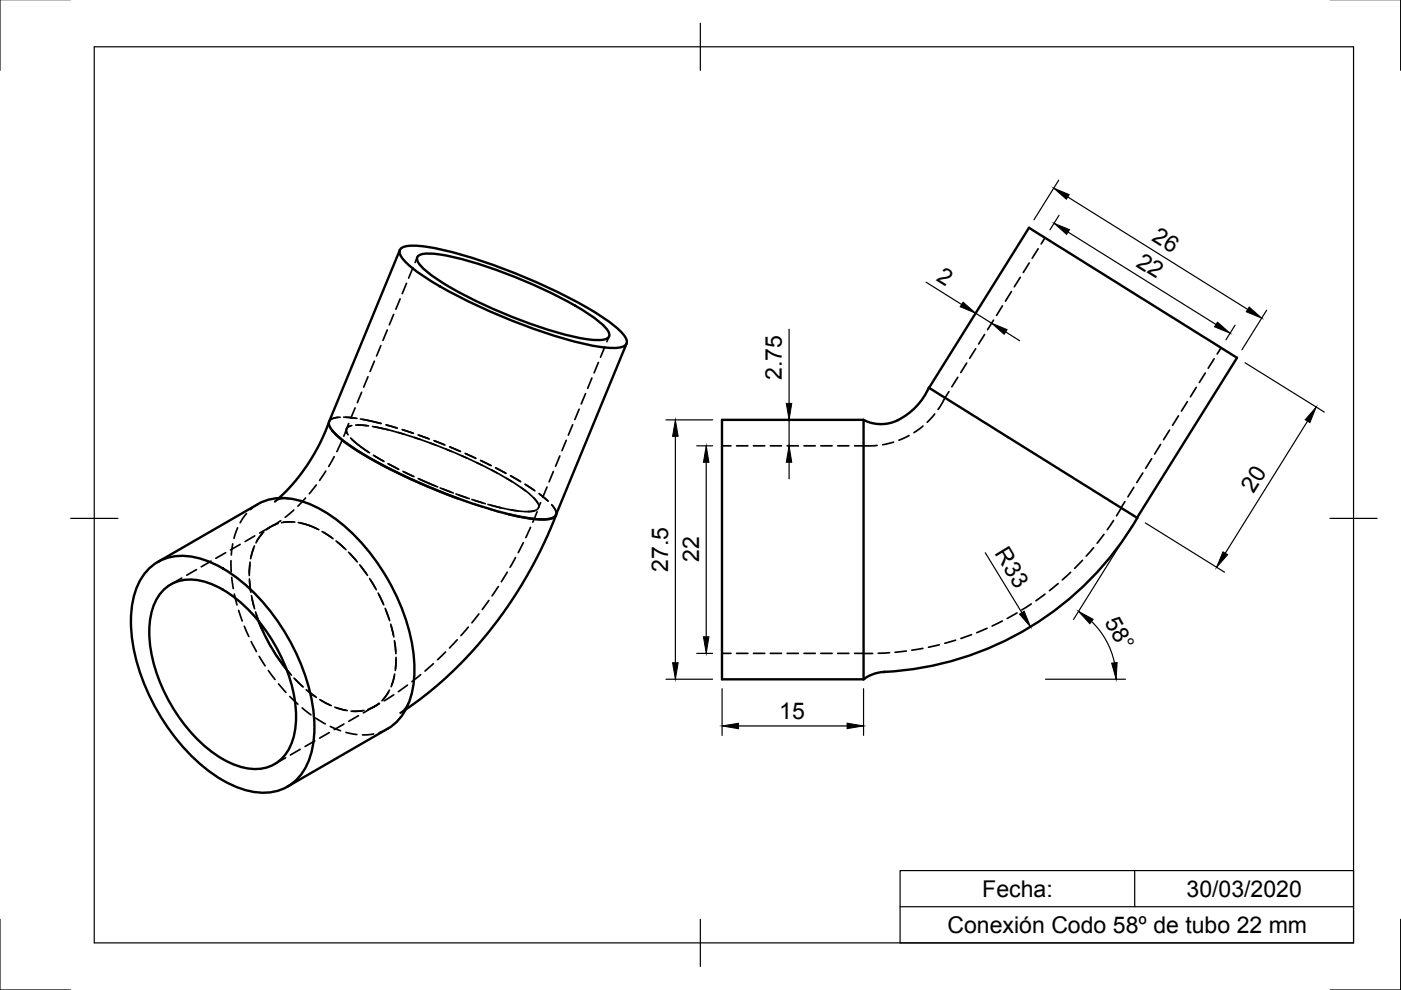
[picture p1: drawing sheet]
<svg xmlns="http://www.w3.org/2000/svg" width="297mm" height="210mm" viewBox="0 0 297 210" stroke-linecap="round" stroke-linejoin="round" font-family="sans-serif">
<defs><g id="words">
<g font-size="4.9">
<text x="244" y="50.9" transform="rotate(32 244 50.9)">26</text>
<text x="198.3" y="59.3" transform="rotate(32 198.3 59.3)">2</text>
<text x="240.7" y="56.3" transform="rotate(32 240.7 56.3)">22</text>
<text x="165.8" y="80.6" transform="rotate(-90 165.8 80.6)">2.75</text>
<text x="265.8" y="104.7" transform="rotate(-58 265.8 104.7)">20</text>
<text x="148.2" y="119.2" transform="rotate(-90 148.2 119.2)">22</text>
<text x="210.8" y="117.3" transform="rotate(59 210.8 117.3)">R33</text>
<text x="141.6" y="121.2" transform="rotate(-90 141.6 121.2)">27.5</text>
<text x="234.1" y="131.8" transform="rotate(61 234.1 131.8)">58°</text>
<text x="165.2" y="152.4">15</text>
<text x="208.3" y="190.1">Fecha:</text>
<text x="251.6" y="190.1">30/03/2020</text>
<text x="200.9" y="197.8">Conexión Codo 58º de tubo 22 mm</text>
</g>
</g></defs>
<!-- layer: Visible -->
<g fill="#000">
<circle cx="190.3" cy="89.1" r=".25"/>
<circle cx="187.4" cy="142.5" r=".25"/>
</g>
<g fill="none" stroke="#000" stroke-width=".51">
<path d="M84.8 53l-15 36.4a1.96 1.96 0 0 0 .7 1.9M85.1 52.6a5.8 5.8 0 0 1 3.7-.5 86.9 86.9 0 0 1 22.9 6.9 93.8 93.8 0 0 1 17.7 9.4 9.1 9.1 0 0 1 3.5 3.9 1.46 1.46 0 0 1-1.7 1.4 36.6 36.6 0 0 1-12-2 122 122 0 0 1-29.6-13.2 16 16 0 0 1-4.7-4.3l-.2-.7 .1-.5zM88.6 54.3a4.2 4.2 0 0 1 3.2-.5 78.3 78.3 0 0 1 21.8 6.8 65.5 65.5 0 0 1 13.9 8 3.7 3.7 0 0 1 1.7 2.5 1.91 1.91 0 0 1-2.2 1 53.5 53.5 0 0 1-15.6-3.8 89 89 0 0 1-20.3-10.2 7.7 7.7 0 0 1-2.6-2.9l-.1-.5zM132.8 72.8l-14.9 36.4M69.7 89.6l-2 4.6-2.4 4.2-2.6 3.5-1.6 1.9-2 1.8M70.5 91.3l1.5 1.5 2.1 1.7 5.6 3.4 7.3 3.7 10 4.1M70.5 91.3a34.8 34.8 0 0 0 9.1 6.5 129.2 129.2 0 0 0 17.4 7.8M183.1 89v55M183.1 89l1.3 .6 1.8 .3 1.9-.1 1.2-.3a13.6 13.6 0 0 0 7.7-7.3l44.1 27.6a66.8 66.8 0 0 1-54.8 32.8l-1.8 .6-1.4 .8M183.1 89h-30v55h30M197 82.2l21.2-33.9 42.4 26.5 1.7 1.1-21.2 33.9M33.4 119.2l21.3-12.3a12.5 12.5 0 0 1 11.4 .2 36.9 36.9 0 0 1 16.1 15.7 38.9 38.9 0 0 1 5.7 20 14.1 14.1 0 0 1-4.6 11l-22.4 13"/>
<path d="M97 105.6l6.2 2.1a52.2 52.2 0 0 0 11.7 2.4 3.4 3.4 0 0 0 3-.9l-1.9 4.6-3.5 7-3.5 5.7-3.5 5.1-4.2 5.2-5.1 5.3-4.9 4.4-5.3 3.9M118 108.9a2.22 2.22 0 0 1-2.5 1.2l-3.2-.2-4.4-.8M31.3 120.8a10.5 10.5 0 0 1 10.7-2.5 29.3 29.3 0 0 1 14.2 9.9 44.2 44.2 0 0 1 10.4 24.1 18.4 18.4 0 0 1-2.6 11.7 9.9 9.9 0 0 1-10 3.9 26.1 26.1 0 0 1-14.4-8.6 44.3 44.3 0 0 1-11.8-25.7 18.4 18.4 0 0 1 2.6-11.7zM34.3 125.5a8.6 8.6 0 0 1 9.8-1.9 28.5 28.5 0 0 1 14.1 13 30.4 30.4 0 0 1 4.5 17.1 10.3 10.3 0 0 1-4.5 8.3 9.9 9.9 0 0 1-9.4-.2 30.9 30.9 0 0 1-13.5-14.1 27.8 27.8 0 0 1-3.3-17.2 10.7 10.7 0 0 1 2.3-5zM54.9 131.8l.6 1.4M54.9 131.8l.4 1.1a37.7 37.7 0 0 0 5.4 9"/>
</g>
<!-- layer: Hidden -->
<g fill="#000">
<circle cx="183.1" cy="89" r=".18"/>
<circle cx="190.3" cy="89.1" r=".18"/>
<circle cx="58.3" cy="106.4" r=".18"/>
<circle cx="183.1" cy="144" r=".18"/>
</g>
<g fill="none" stroke="#000" stroke-width=".36">
<path d="M87.5 56.8l-.9 2.2M88.5 54.5l-.5 1.2M216.3 58.8l-1.2 2M218.2 55.8l-1.2 2M220.1 52.7l-1.3 2.1M221.6 50.4l-.9 1.3M78 79.9l-.9 2.2M79.4 76.6l-.9 2.2M80.8 73.3l-1 2.2M82.1 70l-.9 2.2M83.5 66.7l-1 2.2M84.8 63.4l-.9 2.2"/>
<path d="M86.2 60.1l-.9 2.2M126.9 76.8l-.9 2.3M128.2 73.5l-.9 2.2M129.1 71.3l-.4 1.1M205 77l-1.3 2M206.9 73.9l-1.3 2.1M208.7 70.9l-1.2 2M210.7 67.9l-1.3 2M212.5 64.8l-1.2 2.1M214.4 61.8l-1.2 2.1M255.5 79.1l-1.2 2M257.4 76.1l-1.2 2"/>
<path d="M258.9 73.7l-.8 1.3M69.1 99.9l-1.3 2M69.8 89.4l-.1 .2M69.8 90.3l.7 1M70.9 96.8l-1.2 2.1M71.7 88.5l-1.3 .3-.6 .6M72.1 88.5l-1.2 .1-1 .6M72.4 93.6l-1 2.2M72.9 88.4l2.3 .3M73.3 88.5l2.4 .2M73.5 90.9l-.6 1.6M73.9 89.8l-.4 1.1"/>
<path d="M74.3 90.3a1.05 1.05 0 0 0-.9 .8 1.05 1.05 0 0 0 .4 1.1M74.3 92.9l1.8 1.5M74.6 93.1l1.5 1.3M74.6 90.2l-1 .6-.2 .6 .2 .5M75.3 86.5l-.9 2.2M75.4 90.1l2.4 .1M75.8 90.1l2.3 .2M76.1 94.4l2.1 1.5M76.4 94.7l1.9 1.3M76.4 88.8l2.1 .5M76.7 83.2l-.9 2.2M76.9 88.9l1.6 .4"/>
<path d="M78.5 89.3l2.3 .5M78.5 89.3l2.2 .5M79 90.4l1.9 .4M79.2 96.5l2 1.2M79.3 90.5l1.6 .3M79.4 96.6l2 1.2M80.9 90.8l2.4 .6M80.9 90.8l1.3 .3M81.8 90.1l2.3 .6M82 90.1l2.2 .7M82.3 98.3l2.1 1.1M82.4 98.4l2.2 1.1"/>
<path d="M83.4 91.4l2.3 .7M84.4 91.7l2.3 .7M85.3 91.1l2.2 .7M85.4 91.1l2.3 .8M85.4 99.9l2.2 1.1M86.8 92.4l2.3 .8M87.8 92.7l2.3 .8M88.6 92.2l2.3 .8M88.8 92.3l2.2 .8M90.2 93.6l2.2 .8M91.2 93.9l2.2 .9M92 93.4l2.2 .9"/>
<path d="M92.1 93.5l2.2 .9M93.5 94.8l2.2 .9M94.5 95.2l2.2 .9M95.3 94.7l2.2 1M95.5 94.8l2.1 .9M96.8 96.2l2.2 .9M97.8 96.6l2.2 1M98.6 96.1l2.2 1M98.7 96.2l2.2 1M100.1 97.6l2.1 1.1M101.1 98.1l2.1 1M101.9 97.6l2.1 1.1"/>
<path d="M102 97.7l2.1 1M103.3 99.2l2.1 1.1M104.3 99.7l2.1 1.1M105.1 99.2l2.1 1.1M105.2 99.3l2.1 1.1M117.3 100l-.9 2.2M118.7 96.7l-.9 2.2M120.1 93.4l-1 2.2M121.4 90.1l-.9 2.2M122.8 86.8l-.9 2.2M124.1 83.5l-.9 2.2M125.5 80.2l-.9 2.2"/>
<path d="M153.1 94.5h1.9M156.2 94.5h2.4M159.7 94.5h2.4M163.3 94.5h2.4M166.9 94.5h2.4M170.5 94.5h2.3M174 94.5h2.4M177.6 94.5h2.4M186 94.4l-4.8 .1M189.5 93.7l-2.3 .6M192.7 92.3l-2.1 1M195.7 90.3l-1.9 1.4"/>
<path d="M198.2 87.8l-1.6 1.7M201.2 83l-2.3 3.8M203.1 80l-1.3 2M244.2 97.3l-1.3 2M246.1 94.2l-1.3 2.1M248 91.2l-1.3 2M249.9 88.2l-1.3 2M251.8 85.1l-1.3 2.1M253.6 82.1l-1.2 2M44.7 119l-2 1.2M47.8 117.2l-2 1.2M49 118.9v2.3"/>
<path d="M49.3 115.3l-.3 2.4M50.4 111.9l-.8 2.2M50.9 115.4l-2 1.2M52.3 108.9l-1.4 1.9M53 119.6l-.1 2.4M53 119.2l-.1 2.4M53.8 116.2l-.7 2.3M54 115.8l-.8 2.2M54 113.6l-2 1.2M54.7 106.9l-1.6 1.1M55.6 113.1l-1.3 2M55.9 112.8l-1.4 1.9"/>
<path d="M57.4 111.7l-2.3 1.3M58.5 111.1l-2 1.2M59 111l-2.2 1M59.1 105.6l-.9 .8M59.5 110.4l-1.8 1.1M61.4 105.7h-1.8l-1 .4M62.1 110.7l-2.4 .1M62.3 108.1l-1.8 1.6M62.5 110.7h-2.4M63.2 110.8l2.6 .7M63.7 110.9l2.1 .6M64.8 105.6l-1.6 1.7"/>
<path d="M65.8 111.5l1.8 .8M65.8 111.5l1.4 .6M67.1 102.8l-1.5 1.9M68.3 112.7l2 1.3M68.6 112.9l2 1.3M71.2 114.7l1.8 1.6M71.6 114.9l1.7 1.6M73.9 117.1l1.6 1.7M74.2 117.4l1.6 1.7M76.3 119.8l1.4 1.9M85.6 100l2.2 1.1M88.7 101.5l2.3 1"/>
<path d="M88.9 101.6l2.1 .9M91 102.5l1.8 .7M91 102.5l1.2 .5M93.3 103.5l2.2 .8M93.9 103.7l2.2 .8M96.7 104.7l2.2 .8M97 105.7l2.1 .7M97.2 104.9l2.3 .8M100 105.9l2.3 .7M100.2 106.8l2.3 .7M100.6 106.1l2.3 .7M103.4 106.9l2.5 .7"/>
<path d="M103.6 107.9l2.3 .6M104.1 107.1l1.8 .5M105.9 107.6l.4 .1M105.9 107.6l1.3 .3M106.4 100.9l2.1 1.2M107.1 108.9l.8 .2M107.4 101.4l2 1.3M107.4 107.9l2.4 .4M108.2 100.9l2.1 1.1M108.4 100.9l2 1.2M108.4 108.1l2.3 .3M109.3 118.2l-1.2 2.1"/>
<path d="M109.5 102.7l2 1.4M110.4 103.3l1.9 1.4M111 115.1l-1.1 2.1M111.3 102.7l2 1.3M111.4 102.8l2 1.3M112.4 104.9l1.6 1.7M112.5 111.8l-1 2.2M113.2 105.6l.8 1 .2 .6v.4M113.3 108.3l-.9 .2h-1.4M113.9 108.5l-.9 2.2M114.1 107.8l-.3 .3-.6 .2-1.2 .2M114.3 104.6l1.8 1.5"/>
<path d="M114.4 104.7l1.8 1.6M114.6 106.6l-.4 1.1M116 103.3l-.9 2.2M117 107l.8 1.2 .2 .7M117.1 107.1l.7 1.2 .1 .9M229.5 118.8l-1.7 1.7M231.9 116.1l-1.6 1.8M234.1 113.3l-1.5 1.9M236.1 110.4l-1.3 1.9M237.7 107.7l-1 1.7M238.5 106.4l-.8 1.3M240.4 103.3l-1.3 2"/>
<path d="M242.3 100.3l-1.3 2M38.5 122.5l-2.3 1.4M41.7 120.8l-2.1 1.2M49.1 122.4l.4 2.4M49.7 126l.5 2.3M50.6 129.4l.8 2.3M51.8 132.8l.9 2.2M52.9 122.8l.2 2.3M52.9 123.2l.3 2.4M53.3 136l1.1 2.1M53.3 126.3l.5 2.3M53.4 126.8l.6 2.3"/>
<path d="M54.2 129.7l.7 2.1-.6-1.6M54.9 139.2l1.3 2M55.5 133.2l.3 .7M56.3 135l1.1 2.1M58 138.1l1.3 2M76.5 120.1l1.4 1.9M78.4 122.7l1.2 2M78.6 123l1.2 2M80.2 125.7l1 2.2M80.3 126.1l1.1 2.1M81.7 129l.8 2.2M81.8 129.3l.8 2.3"/>
<path d="M82.8 132.3l.6 2.4M83 132.7l.5 2.3M83.6 135.8l.3 2.4M83.7 136.2l.2 2.4M84 139.8l-.2 2.3M84 139.4l-.2 2.4M94.5 138.2l-1.7 1.7M96.9 135.7l-1.6 1.7M99.3 133l-1.6 1.8M101.5 130.2l-1.4 1.9M103.7 127.3l-1.4 1.9M105.7 124.3l-1.4 2"/>
<path d="M107.5 121.3l-1.2 2.1M153.1 138.5h1.9M156.2 138.5h2.4M159.7 138.5h2.4M163.3 138.5h2.4M166.9 138.5h2.4M170.5 138.5h2.3M174 138.5h2.4M177.6 138.5h2.4M181.2 138.5h3.8M188.6 138.4l-2.4 .1M192.2 138l-2.4 .3"/>
<path d="M195.7 137.5l-2.4 .4M199.2 136.7l-2.4 .5M202.6 135.7l-2.3 .7M206 134.6l-2.3 .8M209.3 133.2l-2.2 .9M212.5 131.7l-2.1 1M215.6 130l-2 1.1M218.7 128.1l-2.1 1.2M221.6 126l-2 1.4M224.3 123.7l-1.8 1.5M227 121.3l-1.8 1.7M56.9 142.2l1.4 1.9"/>
<path d="M59.1 145l1.5 1.8M60 141l1.5 1.9M60.7 141.9l1.1 1.2M61.4 147.7l1.8 1.6M62.3 143.8l1.7 1.7M62.6 144l1.7 1.7M63.6 158.9l-2 1.2M64.1 150.1l1.8 1.5M64.9 146.2l1.9 1.5M65.2 146.4l1.9 1.5M66.7 157.1l-2 1.2M66.9 152.2l2.1 1.3"/>
<path d="M67.8 148.3l2.1 1.2M68.1 148.5l2.1 1.1M69.8 155.3l-2 1.2M70 154l2.2 .9M71 149.9l2.3 .7M71.3 150l2.3 .7M72.9 153.5l-2 1.2M73.3 155.3l2.4 .4M76 151.7l-2 1.2M76.8 150.7l-2.4 .1M77.2 150.6l-2.4 .2M79.2 155.6l-2.3 .2"/>
<path d="M79.4 149.8l-2.4 1.3M80.1 149.3l-2.1 1.1M80.4 149.1l-1 .7-1.1 .5M80.4 149.2l-1.1 .7M82.1 154.5l-1.7 .8M82.4 146.7l-1.4 1.9M82.6 146.3l-1.4 2M83.5 147.3l-2 1.3M83.6 143.3l-.7 2.3M83.7 142.9l-.7 2.3M86.4 145.3l-1.9 1.4M86.7 148.9l-.8 1.3-1 1 1.1-.8"/>
<path d="M87.2 147.2l-.1 .6M89.2 143l-1.9 1.5M91.9 140.7l-1.8 1.6M60.6 160.7l-2.4 1.3"/>
</g>
<!-- layer: Border -->
<path d="M0 -.1v15M297 -.1v15M20 9.9h267v190h-267zM148.5 4.9v10M15 109.9h10M282 109.9h10M0 194.9v15h15M148.5 194.9v10M297 194.9v15h-15" fill="none" stroke="#000" stroke-width=".25"/>
<!-- layer: BOM -->
<path d="M190.8 184.6h96.2v15.3h-96.2zM190.8 192.2h96.2M240.6 184.6v7.6" fill="none" stroke="#000" stroke-width=".25"/>
<!-- layer: Dimensions -->
<g fill="none" stroke="#000" stroke-width=".25">
<path d="M224.5 38.2l-5.3 8.4M196.3 59.8l7.6 4.8M224.5 45.6l-1.9 3.1M226.4 41.8l38.1 23.8M226.4 49.2l31.4 19.6M167.3 69.8v15.7M206.9 66.4l3.3 2.1M213.2 70.4l3 1.8M261.9 69l-2 3M264 76.9l16.8 10.5M268.6 65.8l-5.3 8.4M141.2 89h9.9"/>
<path d="M143.2 92.5v48M147.7 94.5h3.4M149.7 98v37M167.3 89v5.5M167.3 98v3.5M277.2 89.3l-17.4 28M208.9 117.2l7.8 12.7M240 111.5l-12.4 19.8M242.8 110.9l16.8 10.4M147.7 138.5h3.4M231.4 131.8a17 17 0 0 1 4.9 8.7M141.2 144h9.9"/>
<path d="M153.1 146v9.9M156.6 153.9h23M183.1 146v9.9M221.7 144h16.9"/>
</g>
<g fill="#000" stroke="#000" stroke-width=".21">
<path d="M223.4 39.9l3.3 1.4-.6 .9zM223.5 47.3l3.3 1.4-.7 1zM204.2 64.1l2.7 2.3-3.3-1.4zM210.2 68.5l3.3 1.4-.6 1zM258.1 68.3l2.7 2.3-3.3-1.3zM264.9 65.1l2.6 2.4-3.3-1.4zM143.2 89l.6 3.5h-1.2zM149.7 94.5l.6 3.5h-1.2zM167.3 94.5l.6 3.5h-1.2zM166.7 85.5h1.2l-.6 3.5zM279.1 86.3l-1.4 3.3-1-.6zM259.3 117l1 .6-2.4 2.7z"/>
<path d="M149.1 135h1.2l-.6 3.5zM216.2 130.2l.9-.6 1.4 3.3zM228.7 129.6l3.1 1.7-.7 .9zM142.6 140.5h1.2l-.6 3.5zM153.1 153.9l3.5-.6v1.2zM179.6 153.3l3.5 .6-3.5 .6zM235.7 140.6l1.2-.1-.3 3.5z"/>
</g>
<use href="#words"/>
</svg>
